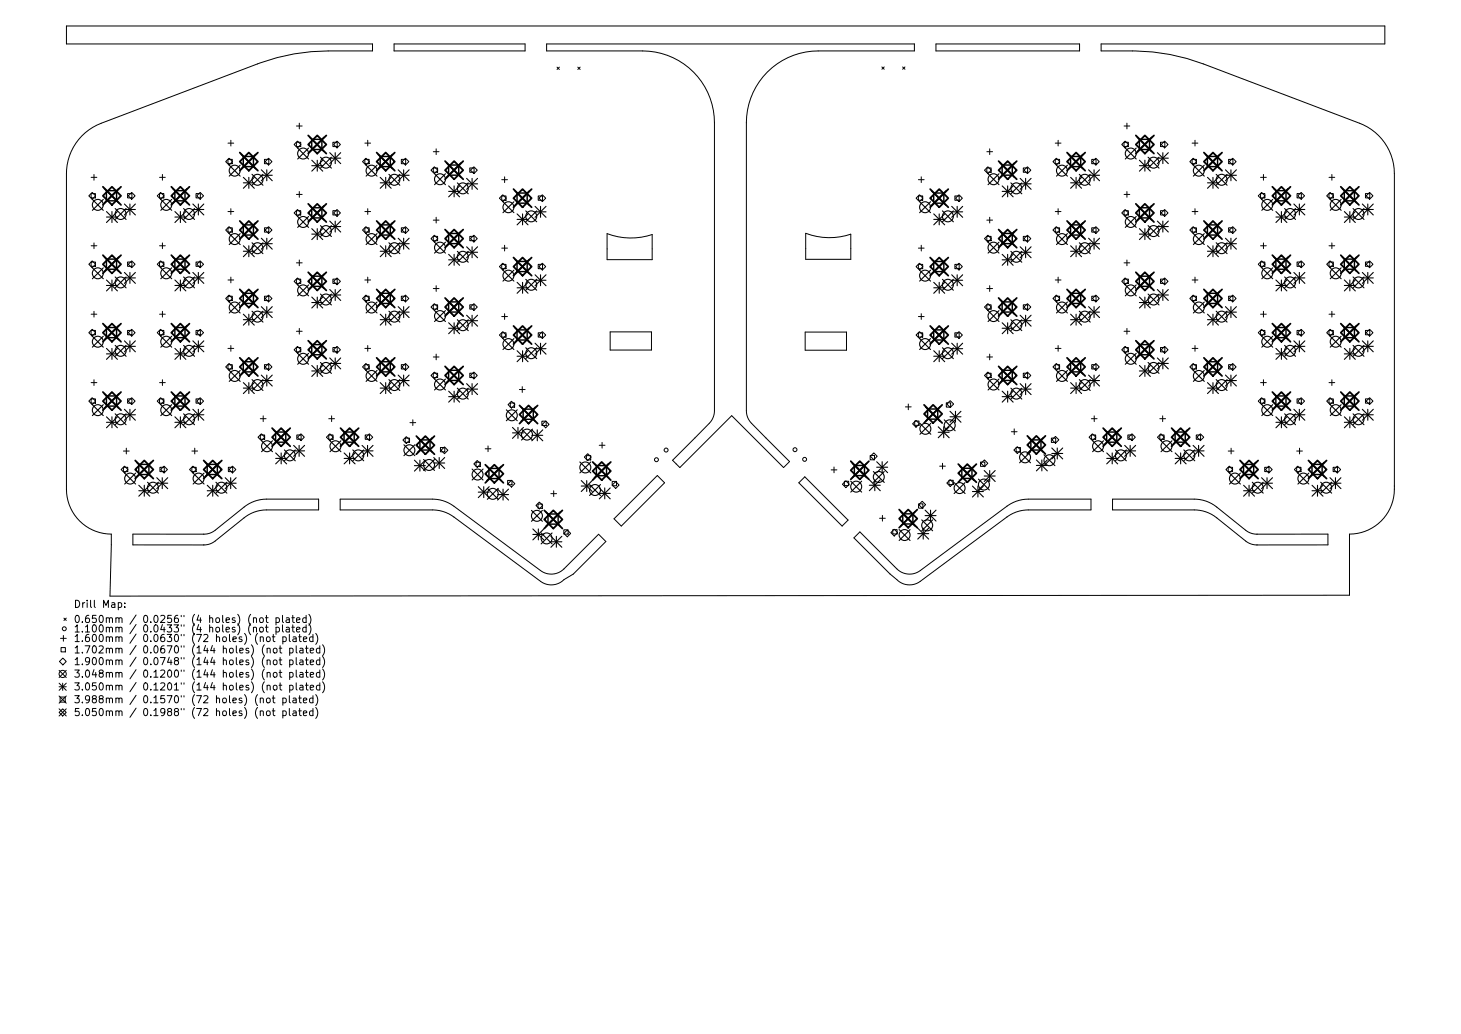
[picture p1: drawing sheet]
<svg xmlns="http://www.w3.org/2000/svg" width="297mm" height="210mm" viewBox="0 0 297 210" stroke-linecap="round" stroke-linejoin="round" font-family="sans-serif">
<defs><g id="words">
<g font-size="2">
<text x="14.9" y="123.6">Drill Map:</text>
<text x="14.9" y="126.7">0.650mm / 0.0256&quot; (4 holes) (not plated)</text>
<text x="14.9" y="128.6">1.100mm / 0.0433&quot; (4 holes) (not plated)</text>
<text x="14.9" y="130.5">1.600mm / 0.0630&quot; (72 holes) (not plated)</text>
<text x="14.9" y="132.8">1.702mm / 0.0670&quot; (144 holes) (not plated)</text>
<text x="14.9" y="135.2">1.900mm / 0.0748&quot; (144 holes) (not plated)</text>
<text x="14.9" y="137.8">3.048mm / 0.1200&quot; (144 holes) (not plated)</text>
<text x="14.9" y="140.4">3.050mm / 0.1201&quot; (144 holes) (not plated)</text>
<text x="14.9" y="143">3.988mm / 0.1570&quot; (72 holes) (not plated)</text>
<text x="14.9" y="145.6">5.050mm / 0.1988&quot; (72 holes) (not plated)</text>
</g>
</g></defs>
<g fill="none" stroke="#000" stroke-width=".2">
<path d="M13.5 5.3h268.1v3.6h-57.7v1.5a69.7 69.7 0 0 1 14 .7l3.4 .8 3.4 1.1 31.7 12.1a11 11 0 0 1 7.1 10.2v64.2a9.1 9.1 0 0 1-9.1 9.1v12.4l-252 .2 .2-12.6a9.1 9.1 0 0 1-9.1-9.1v-64.2a11 11 0 0 1 7.1-10.2l31.7-12.1a40.5 40.5 0 0 1 14.4-2.6h9v-1.5h-62.2zM80.1 8.9h26.7v1.5h-26.7zM111.1 8.9h74.8v1.5h-19.5a14.6 14.6 0 0 0-14.7 14.6v58.5a3.7 3.7 0 0 0 1.1 2.6l7.7 7.8-1.2 1.2-10.5-10.6-10.6 10.6-1.5-1.5 7.5-7.5a3.7 3.7 0 0 0 1.1-2.6v-58.5a14.6 14.6 0 0 0-14.7-14.6h-19.5zM113.3 13.6l.4 .5M113.7 13.6l-.4 .5M117.5 13.6l.4 .5M117.9 13.6l-.4 .5M179.3 13.6l.5 .5M179.8 13.6l-.5 .5M183.5 13.6l.5 .5M184 13.6l-.5 .5M190.3 8.9h29.2v1.5h-29.2z"/>
<path d="M18.1 39.8l.6-.7 .7 .7-.7 .7zM18.5 39.4h.9v.8h-.9zM18.5 36.1h1.2M19.1 35.5v1.1M25.9 39.4h.9v.8h-.9zM26.1 39.8l.7-.7 .7 .7-.7 .7zM32 39.8l.7-.7 .7 .7-.7 .7zM32.4 39.4h.9v.8h-.9zM32.4 36.1h1.2M33 35.5v1.1M39.9 39.4h.8v.8h-.8zM40 39.8l.7-.7 .7 .7-.7 .7z"/>
<path d="M46.3 32.4h.9v.9h-.9zM46.4 29.1h1.1M46.6 32.2l.7 .7-.7 .7-.7-.7zM46.9 28.5v1.2M53.8 32.4h.8v.9h-.8zM54.6 32.2l.7 .7-.7 .7-.7-.7zM60.3 28.9h.8v.9h-.8zM60.3 39.5h1.1M60.3 25.6h1.1M60.5 28.7l.7 .7-.7 .7-.7-.7zM60.9 25v1.2M60.9 39v1.1"/>
<path d="M67.7 28.9h.9v.9h-.9zM68.5 28.7l.7 .7-.7 .7-.7-.7zM74.2 32.4h.9v.9h-.9zM74.2 29.1h1.1M74.4 32.2l.7 .7-.7 .7-.7-.7zM74.8 28.5v1.2M81.6 32.4h.9v.9h-.9zM82.4 32.2l.7 .7-.7 .7-.7-.7zM88.1 34.2h.9v.8h-.9zM88.1 30.8h1.2M88.3 33.9l.7 .7-.7 .7-.7-.7zM88.7 30.3v1.1"/>
<path d="M95.5 34.2h.9v.8h-.9zM96.3 33.9l.7 .7-.7 .7-.6-.7zM102 39.8h.9v.9h-.9zM102 36.5h1.2M102.6 36v1.1M109.4 39.8h.9v.9h-.9zM186.7 39.8h.9v.9h-.9zM186.7 36.5h1.2M187.3 36v1.1M194.1 39.8h.9v.9h-.9zM195 39.6l.7 .7-.7 .7-.7-.7zM200.6 34.2h.9v.8h-.9z"/>
<path d="M200.6 30.8h1.2M200.9 33.9l.6 .7-.6 .7-.7-.7zM201.2 30.3v1.1M208 34.2h.9v.8h-.9zM208.2 34.6l.7-.7 .7 .7-.7 .7zM214.1 32.9l.7-.7 .7 .7-.7 .7zM214.5 32.4h.9v.9h-.9zM214.5 29.1h1.2M215.1 28.5v1.2M222 32.4h.8v.9h-.8zM222.8 32.2l.7 .7-.7 .7-.7-.7zM228.1 29.4l.7-.7 .6 .7-.6 .7z"/>
<path d="M228.5 28.9h.9v.9h-.9zM228.5 39.5h1.2M228.5 25.6h1.2M229.1 25v1.2M229.1 39v1.1M235.9 28.9h.9v.9h-.9zM236.1 29.4l.7-.7 .7 .7-.7 .7zM241.9 32.9l.7-.7 .7 .7-.7 .7zM242.4 32.4h.8v.9h-.8zM242.4 29.1h1.1M243 28.5v1.2M249.8 32.4h.9v.9h-.9z"/>
<path d="M250.6 32.2l.7 .7-.7 .7-.7-.7zM256.3 39.4h.9v.8h-.9zM256.3 36.1h1.2M256.5 39.1l.7 .7-.7 .7-.7-.7zM256.9 35.5v1.1M263.7 39.4h.9v.8h-.9zM264.5 39.1l.7 .7-.7 .7-.7-.7zM270.2 39.4h.9v.8h-.9zM270.2 36.1h1.2M270.4 39.1l.7 .7-.7 .7-.7-.7zM270.8 35.5v1.1M277.6 39.4h.9v.8h-.9z"/>
<path d="M278.5 39.1l.6 .7-.6 .7-.7-.7zM18.5 53.3h.9v.9h-.9zM18.5 50h1.2M18.7 53l.7 .7-.7 .7-.6-.7zM19.1 49.4v1.2M25.9 53.3h.9v.9h-.9zM26.1 53.7l.7-.7 .7 .7-.7 .7zM32 53.7l.7-.7 .7 .7-.7 .7zM32.4 53.3h.9v.9h-.9zM32.4 50h1.2M33 49.4v1.2M39.9 53.3h.8v.9h-.8z"/>
<path d="M40 53.7l.7-.7 .7 .7-.7 .7zM45.9 46.8l.7-.7 .7 .7-.7 .7zM46.3 46.3h.9v.9h-.9zM46.4 43h1.1M46.4 56.9h1.1M46.9 42.4v1.2M46.9 56.3v1.2M53.8 46.3h.8v.9h-.8zM54.6 46.1l.7 .7-.7 .7-.7-.7zM54.6 60l.7 .7-.7 .7-.7-.7zM59.8 43.3l.7-.7 .7 .7-.7 .7zM60.3 42.8h.8v.9h-.8z"/>
<path d="M60.3 56.8h.8v.8h-.8zM60.3 53.4h1.1M60.5 56.5l.7 .7-.7 .7-.7-.7zM60.9 52.9v1.1M67.7 42.8h.9v.9h-.9zM67.7 56.8h.9v.8h-.9zM67.8 43.3l.7-.7 .7 .7-.7 .7zM68.5 56.5l.7 .7-.7 .7-.7-.7zM74.2 46.3h.9v.9h-.9zM74.2 43h1.1M74.2 56.9h1.1M74.4 60l.7 .7-.7 .7-.7-.7z"/>
<path d="M74.4 46.1l.7 .7-.7 .7-.7-.7zM74.8 42.4v1.2M74.8 56.3v1.2M81.6 46.3h.9v.9h-.9zM82.4 60l.7 .7-.7 .7-.7-.7zM82.4 46.1l.7 .7-.7 .7-.7-.7zM88.1 48.1h.9v.8h-.9zM88.1 44.8h1.2M88.1 58.7h1.2M88.3 47.8l.7 .7-.7 .7-.7-.7zM88.7 44.2v1.1M88.7 58.1v1.2"/>
<path d="M95.5 48.1h.9v.8h-.9zM96.3 47.8l.7 .7-.7 .7-.6-.7zM101.5 40.3l.7-.7 .7 .7-.7 .7zM101.5 54.2l.7-.7 .7 .7-.7 .7zM102 53.8h.9v.8h-.9zM102 50.5h1.2M102.6 49.9v1.1M109.4 53.8h.9v.8h-.9zM109.6 40.3l.7-.7 .7 .7-.7 .7zM109.6 54.2l.7-.7 .7 .7-.7 .7zM123.4 47.5a13.5 13.5 0 0 0 9.2 .2v5.1h-9.2zM163.8 47.4a13.5 13.5 0 0 0 9.2 .2v5.1h-9.2z"/>
<path d="M186.2 40.3l.7-.7 .7 .7-.7 .7zM186.2 54.2l.7-.7 .7 .7-.7 .7zM186.7 53.8h.9v.8h-.9zM186.7 50.5h1.2M187.3 49.9v1.1M194.1 53.8h.9v.8h-.9zM195 53.5l.7 .7-.7 .7-.7-.7zM200.6 48.1h.9v.8h-.9zM200.6 44.8h1.2M200.6 58.7h1.2M200.9 47.8l.6 .7-.6 .7-.7-.7zM201.2 44.2v1.1"/>
<path d="M201.2 58.1v1.2M208 48.1h.9v.8h-.9zM208.2 48.5l.7-.7 .7 .7-.7 .7zM214.1 46.8l.7-.7 .7 .7-.7 .7zM214.5 46.3h.9v.9h-.9zM214.5 43h1.2M214.5 56.9h1.2M215.1 42.4v1.2M215.1 56.3v1.2M222 46.3h.8v.9h-.8zM222.1 46.8l.7-.7 .7 .7-.7 .7zM228.1 57.2l.7-.7 .6 .7-.6 .7z"/>
<path d="M228.1 43.3l.7-.7 .6 .7-.6 .7zM228.5 56.8h.9v.8h-.9zM228.5 42.8h.9v.9h-.9zM228.5 53.4h1.2M229.1 52.9v1.1M235.9 56.8h.9v.8h-.9zM235.9 42.8h.9v.9h-.9zM236.1 57.2l.7-.7 .7 .7-.7 .7zM236.1 43.3l.7-.7 .7 .7-.7 .7zM241.9 46.8l.7-.7 .7 .7-.7 .7zM242.4 46.3h.8v.9h-.8zM242.4 43h1.1"/>
<path d="M242.4 56.9h1.1M243 42.4v1.2M243 56.3v1.2M249.8 46.3h.9v.9h-.9zM250.6 60l.7 .7-.7 .7-.7-.7zM250.6 46.1l.7 .7-.7 .7-.7-.7zM256.3 53.3h.9v.9h-.9zM256.3 50h1.2M256.5 53l.7 .7-.7 .7-.7-.7zM256.9 49.4v1.2M263.7 53.3h.9v.9h-.9zM264.5 53l.7 .7-.7 .7-.7-.7z"/>
<path d="M270.2 53.3h.9v.9h-.9zM270.2 50h1.2M270.4 53l.7 .7-.7 .7-.7-.7zM270.8 49.4v1.2M277.6 53.3h.9v.9h-.9zM278.5 53l.6 .7-.6 .7-.7-.7zM18.1 67.7l.6-.7 .7 .7-.7 .6zM18.5 67.2h.9v.9h-.9zM18.5 77.8h1.2M18.5 63.9h1.2M19.1 77.2v1.2M19.1 63.3v1.2"/>
<path d="M25.9 67.2h.9v.9h-.9zM26.1 67.7l.7-.7 .7 .7-.7 .6zM32 67.7l.7-.7 .7 .7-.7 .6zM32.4 67.2h.9v.9h-.9zM32.4 77.8h1.2M32.4 63.9h1.2M33 63.3v1.2M33 77.2v1.2M39.9 67.2h.8v.9h-.8zM40 67.7l.7-.7 .7 .7-.7 .6zM45.9 74.6l.7-.7 .7 .7-.7 .7zM45.9 60.7l.7-.7 .7 .7-.7 .7z"/>
<path d="M46.3 74.1h.9v.9h-.9zM46.3 60.2h.9v.9h-.9zM46.4 70.8h1.1M46.9 70.3v1.1M53.8 74.1h.8v.9h-.8zM53.8 60.2h.8v.9h-.8zM54.6 73.9l.7 .7-.7 .7-.7-.7zM59.8 71.1l.7-.7 .7 .7-.7 .7zM60.3 70.7h.8v.8h-.8zM60.3 67.4h1.1M60.9 66.8v1.1M67.7 70.7h.9v.8h-.9z"/>
<path d="M67.8 71.1l.7-.7 .7 .7-.7 .7zM73.7 74.6l.7-.7 .7 .7-.7 .7zM74.2 60.2h.9v.9h-.9zM74.2 74.1h.9v.9h-.9zM74.2 70.8h1.1M74.8 70.3v1.1M81.6 60.2h.9v.9h-.9zM81.6 74.1h.9v.9h-.9zM82.4 73.9l.7 .7-.7 .7-.7-.7zM88.1 75.9h.9v.9h-.9zM88.1 62h.9v.9h-.9zM88.1 72.6h1.2"/>
<path d="M88.3 75.7l.7 .7-.7 .6-.7-.6zM88.3 61.7l.7 .7-.7 .7-.7-.7zM88.7 72v1.2M95.5 75.9h.9v.9h-.9zM95.5 62h.9v.9h-.9zM95.7 76.4l.6-.7 .7 .7-.7 .6zM96.3 61.7l.7 .7-.7 .7-.6-.7zM102 67.7h.9v.8h-.9zM102 64.4h1.2M102.2 67.4l.7 .7-.7 .7-.7-.7zM102.6 63.8v1.2M105.6 79.2h1.2"/>
<path d="M106.2 78.6v1.2M109.4 67.7h.9v.8h-.9zM110.3 67.4l.7 .7-.7 .7-.7-.7zM124.1 67.5h8.4v3.7h-8.4zM163.7 67.5h8.4v3.7h-8.4zM186.7 67.7h.9v.8h-.9zM186.7 64.4h1.2M186.9 67.4l.7 .7-.7 .7-.7-.7zM187.3 63.8v1.2M194.1 67.7h.9v.8h-.9zM195 67.4l.7 .7-.7 .7-.7-.7zM200.6 75.9h.9v.9h-.9z"/>
<path d="M200.6 62h.9v.9h-.9zM200.6 72.6h1.2M200.9 75.7l.6 .7-.6 .6-.7-.6zM200.9 61.7l.6 .7-.6 .7-.7-.7zM201.2 72v1.2M208 75.9h.9v.9h-.9zM208 62h.9v.9h-.9zM208.2 76.4l.7-.7 .7 .7-.7 .6zM208.2 62.4l.7-.7 .7 .7-.7 .7zM214.1 60.7l.7-.7 .7 .7-.7 .7zM214.1 74.6l.7-.7 .7 .7-.7 .7zM214.5 60.2h.9v.9h-.9z"/>
<path d="M214.5 74.1h.9v.9h-.9zM214.5 70.8h1.2M215.1 70.3v1.1M222 60.2h.8v.9h-.8zM222 74.1h.8v.9h-.8zM222.1 60.7l.7-.7 .7 .7-.7 .7zM222.1 74.6l.7-.7 .7 .7-.7 .7zM228.1 71.1l.7-.7 .6 .7-.6 .7zM228.5 70.7h.9v.8h-.9zM228.5 67.4h1.2M229.1 66.8v1.1M235.9 70.7h.9v.8h-.9z"/>
<path d="M236.1 71.1l.7-.7 .7 .7-.7 .7zM241.9 74.6l.7-.7 .7 .7-.7 .7zM241.9 60.7l.7-.7 .7 .7-.7 .7zM242.4 74.1h.8v.9h-.8zM242.4 60.2h.8v.9h-.8zM242.4 70.8h1.1M243 70.3v1.1M249.8 74.1h.9v.9h-.9zM249.8 60.2h.9v.9h-.9zM250.6 73.9l.7 .7-.7 .7-.7-.7zM256.3 67.2h.9v.9h-.9zM256.3 77.8h1.2"/>
<path d="M256.3 63.9h1.2M256.5 67l.7 .7-.7 .6-.7-.6zM256.9 63.3v1.2M256.9 77.2v1.2M263.7 67.2h.9v.9h-.9zM264.5 67l.7 .7-.7 .6-.7-.6zM270.2 67.2h.9v.9h-.9zM270.2 77.8h1.2M270.2 63.9h1.2M270.4 67l.7 .7-.7 .6-.7-.6zM270.8 63.3v1.2M270.8 77.2v1.2"/>
<path d="M277.6 67.2h.9v.9h-.9zM278.5 67l.6 .7-.6 .6-.7-.6zM18.5 81.1h.9v.9h-.9zM18.7 80.9l.7 .7-.7 .7-.6-.7zM25.1 95h.9v.9h-.9zM25.1 91.7h1.2M25.3 94.8l.7 .7-.7 .7-.7-.7zM25.7 91.1v1.2M25.9 81.1h.9v.9h-.9zM26.8 80.9l.7 .7-.7 .7-.7-.7zM32.4 81.1h.9v.9h-.9zM32.5 95h.9v.9h-.9z"/>
<path d="M32.7 80.9l.7 .7-.7 .7-.7-.7zM32.7 95.5l.7-.7 .6 .7-.6 .7zM38.5 95.5l.7-.7 .7 .7-.7 .7zM39 95h.9v.9h-.9zM39 91.7h1.2M39.6 91.1v1.2M39.9 81.1h.8v.9h-.8zM40.7 80.9l.7 .7-.7 .7-.7-.7zM46.4 95h.9v.9h-.9zM47.3 94.8l.7 .7-.7 .7-.7-.7zM52.9 88.4h.9v.9h-.9zM52.9 85.1h1.2"/>
<path d="M53.1 88.2l.7 .7-.7 .7-.6-.7zM53.5 84.6v1.1M60.3 88.4h.9v.9h-.9zM60.5 88.9l.7-.7 .7 .7-.7 .7zM66.4 88.9l.7-.7 .7 .7-.7 .7zM66.8 88.4h.9v.9h-.9zM66.8 85.1h1.2M67.4 84.6v1.1M74.3 88.4h.8v.9h-.8zM75.1 88.2l.7 .7-.7 .7-.7-.7zM81.9 89.5l.7-.7 .7 .7-.7 .7zM82.4 89.1h.9v.9h-.9z"/>
<path d="M83.3 85.9h1.2M83.9 85.4v1.1M89.5 91h.9v.9h-.9zM89.7 91.6l.7-.7 .7 .7-.7 .7zM96.8 94h.9v.9h-.9zM97 93.6l.7 .7-.7 .7-.7-.7zM98.6 91.3h1.2M99.2 90.7v1.1M103.2 97.7h.9v.9h-.9zM103.7 81.9h.9v.9h-.9zM104 81.6l.7 .7-.7 .7-.7-.7zM104 97.7l.7 .6-.7 .7-.7-.7z"/>
<path d="M110.2 85.6h.8v.9h-.8zM110.2 86.3l.7-.7 .7 .7-.7 .7zM112.6 99.8v1.2M118.8 92.9l.7-.6 .7 .6-.7 .7zM119.2 92.6h.9v.9h-.9zM121.8 90.5h1.2M122.4 90v1.1M124.5 97.9h.8v.9h-.8zM124.5 98.6l.7-.7 .7 .7-.7 .7zM133.6 96.7l1.5 1.5-8.8 8.8-1.5-1.5zM162.4 98.2l1.2-1.2 8.8 8.8-1.2 1.2zM169 95.5h1.2"/>
<path d="M169.6 95v1.1M171.3 98.5l.7-.7 .7 .7-.7 .7zM171.7 97.9h.8v.8h-.8zM176.9 92.6h.9v.9h-.9zM177 92.8l.7-.7 .6 .7-.6 .7zM184.1 82.7h1.2M184.7 82.2v1.1M185.5 86.2l.7-.7 .7 .7-.7 .7zM186 85.6h.9v.9h-.9zM191 94.8h1.2M191.6 94.2v1.2M192.4 81.9h.9v.9h-.9z"/>
<path d="M192.5 98.2l.7-.7 .7 .7-.7 .7zM192.5 82.2l.7-.7 .7 .7-.7 .7zM192.9 97.7h.9v.8h-.9zM199.4 94h.8v.8h-.8zM200.1 93.5l.7 .7-.7 .7-.6-.7zM205.6 87.8h1.2M206.1 91.5l.7-.7 .7 .7-.7 .7zM206.2 87.2v1.2M206.6 91h.9v.9h-.9zM213.8 89.1h.8v.9h-.8zM213.9 89.4l.7-.7 .7 .7-.7 .7zM221.9 88.4h.9v.9h-.9z"/>
<path d="M221.9 85.1h1.2M222.1 88.2l.7 .7-.7 .7-.7-.7zM222.5 84.6v1.1M229.3 88.4h.9v.9h-.9zM230.1 88.2l.7 .7-.7 .7-.7-.7zM235.8 88.4h.9v.9h-.9zM235.8 85.1h1.2M236 88.2l.7 .7-.7 .7-.7-.7zM236.4 84.6v1.1M243.2 88.4h.9v.9h-.9zM244.1 88.2l.6 .7-.6 .7-.7-.7zM249.2 95.5l.7-.7 .7 .7-.7 .7z"/>
<path d="M249.7 95h.9v.9h-.9zM249.7 91.7h1.2M250.3 91.1v1.2M256.3 81.1h.9v.9h-.9zM256.5 80.9l.7 .7-.7 .7-.7-.7zM257.1 95h.9v.9h-.9zM258 94.8l.7 .7-.7 .7-.7-.7zM263.6 95h.9v.9h-.9zM263.6 91.7h1.2M263.7 81.1h.9v.9h-.9zM263.8 94.8l.7 .7-.7 .7-.6-.7zM264.2 91.1v1.2"/>
<path d="M264.5 80.9l.7 .7-.7 .7-.7-.7zM270.2 81.1h.9v.9h-.9zM270.4 80.9l.7 .7-.7 .7-.7-.7zM271 95h.9v.9h-.9zM271.9 94.8l.7 .7-.7 .7-.7-.7zM277.6 81.1h.9v.9h-.9zM278.5 80.9l.6 .7-.6 .7-.7-.7zM27 108.6h14.5a3.7 3.7 0 0 0 2.3-.8l5.8-4.7a7.3 7.3 0 0 1 4.6-1.6h10.6v2.2h-10.6a7.3 7.3 0 0 0-4.6 1.6l-5.8 4.7a3.7 3.7 0 0 1-2.3 .8h-14.5zM69.2 101.5h18.7a7.3 7.3 0 0 1 4.4 1.4l17.6 13.1a3.7 3.7 0 0 0 4.8-.3l7-7.1 1.5 1.5-6.6 6.6-1.9 1.2a3.7 3.7 0 0 1-4.8 .3l-17.6-13.1a7.3 7.3 0 0 0-4.4-1.4h-18.7zM109.4 102.5h.9v.9h-.9zM109.7 102.1l.7 .7-.7 .7-.7-.7zM112 100.4h1.2"/>
<path d="M114.6 107.7h.9v.9h-.9zM114.6 108.5l.7-.7 .7 .7-.7 .7zM173.6 109.4l1.2-1.2 7.5 7.5a3.7 3.7 0 0 0 4.8 .3l17.6-13.1a7.3 7.3 0 0 1 4.4-1.4h12.7v2.2h-12.7a7.3 7.3 0 0 0-4.4 1.4l-17.6 13.1a3.7 3.7 0 0 1-4.8-.3l-1.3-1.2zM178.8 105.4h1.2M179.4 104.8v1.2M181.1 108.3l.7-.7 .7 .7-.7 .7zM181.5 107.7h.9v.9h-.9zM186.8 102.5h.8v.8h-.8zM187.5 101.9l.7 .7-.7 .7-.7-.7zM226.2 101.5h16.6a7.3 7.3 0 0 1 4.6 1.6l5.8 4.7a3.7 3.7 0 0 0 2.3 .8h14.5v2.2h-14.5a3.7 3.7 0 0 1-2.3-.8l-5.8-4.7a7.3 7.3 0 0 0-4.6-1.6h-16.6zM12 136.3l1.5 1.5M12 138.9l1.5 1.5"/>
<path d="M12 139.6h1.5M12.1 134.5l.7-.7 .7 .7-.7 .7zM12.3 129.8h1.2M12.4 131.7h.9v.9h-.9zM12.7 138.9v1.5M12.9 129.2v1.2M13 125.7l.5 .5M13.5 125.7l-.5 .5M13.5 136.3l-1.5 1.5M13.5 138.9l-1.5 1.5M24.1 122.6l.4-.1 .2 .3-.1 .7h-.5M25.4 123.4v.1"/>
<path d="M25.4 122.6v.2M51.5 125.8l.2-.2 .4 .1 .1 .9M51.5 127.7l.2-.2 .4 .1 .1 .9M52.8 125.8l.3-.2 .4 .2v.5l-.1 .2-.3 .1-.3-.2zM52.9 127.6l.4-.1 .2 .3v.4l-.2 .3-.4-.1-.1-.2zM52.9 129.6l.2-.1 .4 .1v.9M54 125.6h.5M54 127.5h.5M54.2 125.1v1.3l.3 .2M54.2 127.1v1.2l.3 .2M54.2 129.6l.2-.1 .5 .1v.6l-.1 .2-.4 .1-.2-.2zM54.3 131.9l.2-.1 .4 .1v.9"/>
<path d="M54.3 134.3l.2-.1 .4 .1v.9M54.3 136.9l.2-.2 .4 .1v.9M54.3 139.5l.2-.2 .4 .1v.9M54.3 131.8v1M54.3 134.2v1M54.3 136.7v1M54.3 139.3v1M55.4 129.5h.5M55.6 129v1.3l.3 .2M55.6 131.9l.2-.1 .5 .1v.6l-.1 .2-.4 .1-.2-.2zM55.6 134.3l.2-.1 .5 .1v.6l-.1 .2-.4 .1-.2-.2zM55.6 136.9l.2-.2 .5 .2v.5l-.1 .2-.4 .1-.2-.1z"/>
<path d="M55.6 139.5l.2-.2 .5 .2v.5l-.1 .2-.4 .1-.2-.1zM56.1 125.7l.4-.1 .3 .3-.1 .6h-.6M56.1 127.6l.4-.1 .3 .3-.1 .6h-.6M56.1 125.6v1.5M56.1 127.5v1.5M56.7 131.8h.6M56.7 134.2h.6M56.7 136.7h.6M56.7 139.3h.6M57 131.3v1.3l.3 .2M57 133.7v1.3l.3 .2M57 136.2v1.3l.3 .2"/>
<path d="M57 138.8v1.3l.3 .2M57.4 125.1v1.3l.2 .2M57.4 127.1v1.2l.2 .2M57.5 129.6l.4-.1 .3 .3-.1 .6h-.6M57.5 129.5v1.5M58.2 125.7h.6v.9M58.2 127.6h.6v.9M58.8 126h-.5l-.2 .2 .2 .4 .5-.1M58.8 127.9l-.5 .1-.2 .2 .2 .3 .5-.1M58.8 129v1.3l.2 .2M58.9 131.9l.4-.1 .3 .3-.1 .6h-.6M58.9 134.3l.4-.1 .3 .3-.1 .6h-.6"/>
<path d="M58.9 136.8l.4-.1 .3 .3-.1 .6h-.6M58.9 139.4l.4-.1 .3 .3-.1 .6h-.6M58.9 131.8v1.5M58.9 134.2v1.5M58.9 136.7v1.5M58.9 139.3v1.5M59.3 125.6h.6M59.3 127.5h.6M59.5 125.1v1.3l.4 .2M59.5 127.1v1.2l.4 .2M59.6 129.6h.6v.9M60.2 129.8l-.5 .1-.2 .2 .2 .4 .5-.1"/>
<path d="M60.2 131.3v1.3l.2 .2M60.2 133.7v1.3l.2 .2M60.2 136.2v1.3l.2 .2M60.2 138.8v1.3l.2 .2M60.3 126.1l.7-.1-.1-.3-.4-.1-.2 .2 .1 .7h.5M60.3 128l.7-.1-.1-.3-.4-.1-.2 .3 .1 .6h.5M60.7 129.5h.6M60.9 129v1.3l.4 .2M61 131.9h.5l.1 .9M61 134.3h.5l.1 .9M61 136.8h.5l.1 .9M61 139.4h.5l.1 .9"/>
<path d="M61.6 132.2h-.5l-.2 .2 .2 .4 .5-.1M61.6 134.5l-.5 .1-.2 .2 .2 .4 .5-.1M61.6 137.1h-.5l-.2 .3 .2 .3 .5-.1M61.6 139.7l-.5 .1-.2 .2 .2 .3 .5-.1M61.7 130l.7-.2-.1-.2-.4-.1-.2 .2 .1 .7h.5M62.1 131.8h.6M62.1 134.2h.6M62.1 136.7h.6M62.1 139.3h.6M62.2 125.7l-.4-.1-.3 .3 .2 .6h.5M62.2 127.6l-.4-.1-.3 .3 .2 .6h.5M62.2 125.1v1.5"/>
<path d="M62.2 127.1v1.4M62.3 131.3v1.3l.4 .2M62.3 133.7v1.3l.4 .2M62.3 136.2v1.3l.4 .2M62.3 138.8v1.3l.4 .2M62.8 124.9a1.68 1.68 0 0 1 0 2.2M62.8 126.8a1.68 1.68 0 0 1 0 2.3M63.1 132.3l.7-.1-.1-.3-.4-.1-.2 .2v.7h.6M63.1 134.7l.7-.2-.1-.2-.4-.1-.2 .2v.7h.6M63.1 137.2l.7-.1-.1-.3-.4-.1-.2 .2v.7h.6M63.1 139.8l.7-.1-.1-.3-.4-.1-.2 .2v.7h.6M63.6 129.6l-.4-.1-.3 .3 .2 .6h.5"/>
<path d="M63.6 129v1.5M64.2 128.8a1.68 1.68 0 0 1 0 2.2M65 131.9l-.4-.1-.3 .3 .2 .6h.5M65 134.3l-.4-.1-.3 .3 .2 .6h.5M65 136.8l-.4-.1-.3 .3 .2 .6h.5M65 139.4l-.4-.1-.3 .3 .2 .6h.5M65 131.3v1.5M65 133.7v1.5M65 136.2v1.5M65 138.8v1.5M65.6 131.1a1.68 1.68 0 0 1 0 2.2M65.6 133.5a1.68 1.68 0 0 1 0 2.2"/>
<path d="M65.6 136a1.68 1.68 0 0 1 0 2.3M65.6 138.6a1.68 1.68 0 0 1 0 2.3M12 144.9l.7-.8 .8 .8-.8 .7zM12 141.5l1.5 1.5M12 144.1l1.5 1.5M12.2 141.7h1.1v1.1h-1.1zM13.5 141.5l-1.5 1.5M13.5 144.1l-1.5 1.5M52.9 142.1l.2-.2 .4 .1v.9M52.9 144.7l.2-.2 .4 .1v.9M54.2 142.1l.2-.2 .5 .2v.5l-.1 .2-.4 .1-.2-.1zM54.2 144.7l.2-.2 .5 .2v.5l-.1 .3h-.4l-.2-.1z"/>
<path d="M55.4 141.9h.5M55.4 144.5h.5M55.6 141.5v1.2l.3 .2M55.6 144.1v1.2l.3 .2M57.5 142l.4-.1 .3 .3-.1 .6h-.6M57.5 144.6l.4-.1 .3 .3-.1 .7h-.6M57.5 141.9v1.5M57.5 144.5v1.5M58.8 141.5v1.2l.2 .2M58.8 144.1v1.2l.2 .2M59.6 142h.6v.9M59.6 144.6h.6v.9"/>
<path d="M60.2 142.3l-.5 .1-.2 .2 .2 .3 .5-.1M60.2 144.9l-.5 .1-.2 .2 .2 .3h.5M60.7 141.9h.6M60.7 144.5h.6M60.9 141.5v1.2l.4 .2M60.9 144.1v1.2l.4 .2M61.7 142.4l.7-.1-.1-.3-.4-.1-.2 .3 .1 .6h.5M61.7 145l.7-.1-.1-.3-.4-.1-.2 .3 .1 .7h.5M63.6 142l-.4-.1-.3 .3 .2 .6h.5M63.6 144.6l-.4-.1-.3 .3 .2 .7h.5M63.6 141.5v1.4M63.6 144.1v1.4"/>
<path d="M64.2 141.2a1.68 1.68 0 0 1 0 2.3M64.2 143.9a1.68 1.68 0 0 1 0 2.2"/>
<circle cx="133.5" cy="93.5" r=".4"/>
<circle cx="135.4" cy="91.5" r=".4"/>
<circle cx="161.6" cy="91.4" r=".4"/>
<circle cx="163.6" cy="93.4" r=".4"/>
<circle cx="12.7" cy="137" r=".73"/>
<circle cx="13.1" cy="127.9" r=".4"/>
</g>
<g fill="none" stroke="#000" stroke-width=".22">
<path d="M46.6 33.6l2.2 2.2M48.8 33.6l-2.2 2.2M49.5 36.1l2.2 2.2M49.5 37.2h2.2M50.6 36.1v2.2M51.2 35.4l2.3 2.3M51.7 36.1l-2.2 2.2M53.1 34.5l2.3 2.3M53.1 35.6h2.3M53.5 35.4l-2.3 2.3M54.2 34.5v2.3M55.4 34.5l-2.3 2.3"/>
<path d="M60.5 30.1l2.2 2.2M62.7 30.1l-2.2 2.2M63.4 32.6l2.2 2.2M63.4 33.7h2.2M64.5 32.6v2.2M65.2 32l2.2 2.2M65.6 32.6l-2.2 2.2M67 31l2.3 2.3M67 32.2h2.3M67.4 32l-2.2 2.2M68.2 31v2.3M69.3 31l-2.3 2.3"/>
<path d="M74.4 33.6l2.3 2.2M76.7 33.6l-2.3 2.2M77.3 37.2h2.2M77.3 36.1l2.2 2.2M78.4 36.1v2.2M79.1 35.4l2.2 2.3M79.5 36.1l-2.2 2.2M81 35.6h2.2M81 34.5l2.2 2.3M81.3 35.4l-2.2 2.3M82.1 34.5v2.3M83.2 34.5l-2.2 2.3"/>
<path d="M88.3 35.3l2.3 2.3M90.6 35.3l-2.3 2.3M91.2 37.8l2.2 2.2M91.2 38.9h2.2M92.3 37.8v2.2M93 37.2l2.2 2.2M93.4 37.8l-2.2 2.2M94.9 36.3l2.2 2.2M94.9 37.4h2.2M95.2 37.2l-2.2 2.2M96 36.3v2.2M97.1 36.3l-2.2 2.2"/>
<path d="M200.9 35.3l2.2 2.3M203.1 35.3l-2.2 2.3M203.8 38.9h2.2M203.8 37.8l2.2 2.2M204.9 37.8v2.2M205.5 37.2l2.2 2.2M206 37.8l-2.2 2.2M207.4 37.4h2.2M207.4 36.3l2.2 2.2M207.7 37.2l-2.2 2.2M208.5 36.3v2.2M209.6 36.3l-2.2 2.2"/>
<path d="M214.8 33.6l2.2 2.2M217 33.6l-2.2 2.2M217.7 37.2h2.2M217.7 36.1l2.2 2.2M218.8 36.1v2.2M219.4 35.4l2.3 2.3M219.9 36.1l-2.2 2.2M221.3 35.6h2.2M221.3 34.5l2.2 2.3M221.7 35.4l-2.3 2.3M222.4 34.5v2.3M223.5 34.5l-2.2 2.3"/>
<path d="M228.8 30.1l2.2 2.2M231 30.1l-2.2 2.2M231.7 33.7h2.2M231.7 32.6l2.2 2.2M232.8 32.6v2.2M233.4 32l2.2 2.2M233.9 32.6l-2.2 2.2M235.3 32.2h2.2M235.3 31l2.2 2.3M235.6 32l-2.2 2.2M236.4 31v2.3M237.5 31l-2.2 2.3"/>
<path d="M242.6 33.6l2.2 2.2M244.8 33.6l-2.2 2.2M245.5 37.2h2.2M245.5 36.1l2.2 2.2M246.6 36.1v2.2M247.3 35.4l2.2 2.3M247.7 36.1l-2.2 2.2M249.1 35.6h2.3M249.1 34.5l2.3 2.3M249.5 35.4l-2.2 2.3M250.3 34.5v2.3M251.4 34.5l-2.3 2.3"/>
<path d="M18.8 40.5l2.2 2.3M18.8 54.5l2.2 2.2M21 40.5l-2.2 2.3M21 54.5l-2.2 2.2M21.6 43l2.3 2.2M21.6 44.1h2.3M21.6 56.9l2.3 2.3M21.6 58h2.3M22.8 43v2.2M22.8 56.9v2.3M23.4 42.4l2.2 2.2M23.4 56.3l2.2 2.2"/>
<path d="M23.9 43l-2.3 2.2M23.9 56.9l-2.3 2.3M25.3 41.5l2.2 2.2M25.3 42.6h2.2M25.3 55.4l2.2 2.2M25.3 56.5h2.2M25.6 42.4l-2.2 2.2M25.6 56.3l-2.2 2.2M26.4 41.5v2.2M26.4 55.4v2.2M27.5 41.5l-2.2 2.2M27.5 55.4l-2.2 2.2"/>
<path d="M32.7 40.5l2.2 2.3M32.7 54.5l2.2 2.2M34.9 40.5l-2.2 2.3M34.9 54.5l-2.2 2.2M35.6 43l2.2 2.2M35.6 56.9l2.2 2.3M35.6 44.1h2.2M35.6 58h2.2M36.7 43v2.2M36.7 56.9v2.3M37.3 56.3l2.3 2.2M37.3 42.4l2.3 2.2"/>
<path d="M37.8 43l-2.2 2.2M37.8 56.9l-2.2 2.3M39.2 55.4l2.2 2.2M39.2 42.6h2.2M39.2 56.5h2.2M39.2 41.5l2.2 2.2M39.6 42.4l-2.3 2.2M39.6 56.3l-2.3 2.2M40.3 41.5v2.2M40.3 55.4v2.2M41.4 41.5l-2.2 2.2M41.4 55.4l-2.2 2.2"/>
<path d="M46.6 47.5l2.2 2.2M48.8 47.5l-2.2 2.2M49.5 50l2.2 2.2M49.5 51.1h2.2M50.6 50v2.2M51.2 49.4l2.3 2.2M51.7 50l-2.2 2.2M53.1 48.4l2.3 2.3M53.1 49.6h2.3M53.5 49.4l-2.3 2.2M54.2 48.4v2.3M55.4 48.4l-2.3 2.3"/>
<path d="M60.5 44l2.2 2.2M60.5 57.9l2.2 2.3M62.7 44l-2.2 2.2M62.7 57.9l-2.2 2.3M63.4 46.5l2.2 2.2M63.4 47.6h2.2M64.5 46.5v2.2M65.2 45.9l2.2 2.2M65.2 59.8l2.2 2.2M65.6 46.5l-2.2 2.2M67 45l2.3 2.2M67 46.1h2.3"/>
<path d="M67 58.9l2.3 2.2M67 60h2.3M67.4 45.9l-2.2 2.2M67.4 59.8l-2.2 2.2M68.2 45v2.2M68.2 58.9v2.2M69.3 45l-2.3 2.2M69.3 58.9l-2.3 2.2M74.4 47.5l2.3 2.2M76.7 47.5l-2.3 2.2M77.3 51.1h2.2M77.3 50l2.2 2.2"/>
<path d="M78.4 50v2.2M79.1 49.4l2.2 2.2M79.5 50l-2.2 2.2M81 49.6h2.2M81 48.4l2.2 2.3M81.3 49.4l-2.2 2.2M82.1 48.4v2.3M83.2 48.4l-2.2 2.3M88.3 49.2l2.3 2.3M90.6 49.2l-2.3 2.3M91.2 51.7l2.2 2.2M91.2 52.8h2.2"/>
<path d="M92.3 51.7v2.2M93 51.1l2.2 2.2M93.4 51.7l-2.2 2.2M94.9 50.2l2.2 2.2M94.9 51.3h2.2M95.2 51.1l-2.2 2.2M96 50.2v2.2M97.1 50.2l-2.2 2.2M102.3 41l2.2 2.3M102.3 54.9l2.2 2.3M104.5 41l-2.2 2.3M104.5 54.9l-2.2 2.3"/>
<path d="M105.1 43.5l2.3 2.2M105.1 44.6h2.3M105.1 57.4l2.3 2.2M105.1 58.5h2.3M106.2 43.5v2.2M106.2 57.4v2.2M106.9 42.9l2.2 2.2M106.9 56.8l2.2 2.2M107.4 43.5l-2.3 2.2M107.4 57.4l-2.3 2.2M108.8 42l2.2 2.2M108.8 43.1h2.2"/>
<path d="M108.8 55.9l2.2 2.2M108.8 57h2.2M109.1 42.9l-2.2 2.2M109.1 56.8l-2.2 2.2M109.9 42v2.2M109.9 55.9v2.2M111 42l-2.2 2.2M111 55.9l-2.2 2.2M187 41l2.2 2.3M187 54.9l2.2 2.3M189.2 41l-2.2 2.3M189.2 54.9l-2.2 2.3"/>
<path d="M189.8 57.4l2.3 2.2M189.8 43.5l2.3 2.2M189.8 44.6h2.3M189.8 58.5h2.3M191 43.5v2.2M191 57.4v2.2M191.6 42.9l2.2 2.2M191.6 56.8l2.2 2.2M192.1 43.5l-2.3 2.2M192.1 57.4l-2.3 2.2M193.5 43.1h2.2M193.5 57h2.2"/>
<path d="M193.5 42l2.2 2.2M193.5 55.9l2.2 2.2M193.8 42.9l-2.2 2.2M193.8 56.8l-2.2 2.2M194.6 42v2.2M194.6 55.9v2.2M195.7 42l-2.2 2.2M195.7 55.9l-2.2 2.2M200.9 49.2l2.2 2.3M203.1 49.2l-2.2 2.3M203.8 52.8h2.2M203.8 51.7l2.2 2.2"/>
<path d="M204.9 51.7v2.2M205.5 51.1l2.2 2.2M206 51.7l-2.2 2.2M207.4 51.3h2.2M207.4 50.2l2.2 2.2M207.7 51.1l-2.2 2.2M208.5 50.2v2.2M209.6 50.2l-2.2 2.2M214.8 47.5l2.2 2.2M217 47.5l-2.2 2.2M217.7 51.1h2.2M217.7 50l2.2 2.2"/>
<path d="M218.8 50v2.2M219.4 49.4l2.3 2.2M219.9 50l-2.2 2.2M221.3 49.6h2.2M221.3 48.4l2.2 2.3M221.7 49.4l-2.3 2.2M222.4 48.4v2.3M223.5 48.4l-2.2 2.3M228.8 57.9l2.2 2.3M228.8 44l2.2 2.2M231 57.9l-2.2 2.3M231 44l-2.2 2.2"/>
<path d="M231.7 47.6h2.2M231.7 46.5l2.2 2.2M232.8 46.5v2.2M233.4 59.8l2.2 2.2M233.4 45.9l2.2 2.2M233.9 46.5l-2.2 2.2M235.3 46.1h2.2M235.3 60h2.2M235.3 58.9l2.2 2.2M235.3 45l2.2 2.2M235.6 59.8l-2.2 2.2M235.6 45.9l-2.2 2.2"/>
<path d="M236.4 45v2.2M236.4 58.9v2.2M237.5 58.9l-2.2 2.2M237.5 45l-2.2 2.2M242.6 47.5l2.2 2.2M244.8 47.5l-2.2 2.2M245.5 51.1h2.2M245.5 50l2.2 2.2M246.6 50v2.2M247.3 49.4l2.2 2.2M247.7 50l-2.2 2.2M249.1 49.6h2.3"/>
<path d="M249.1 48.4l2.3 2.3M249.5 49.4l-2.2 2.2M250.3 48.4v2.3M251.4 48.4l-2.3 2.3M256.5 40.5l2.3 2.3M256.5 54.5l2.3 2.2M258.8 40.5l-2.3 2.3M258.8 54.5l-2.3 2.2M259.4 44.1h2.2M259.4 58h2.2M259.4 43l2.2 2.2M259.4 56.9l2.2 2.3"/>
<path d="M260.5 43v2.2M260.5 56.9v2.3M261.2 42.4l2.2 2.2M261.2 56.3l2.2 2.2M261.6 43l-2.2 2.2M261.6 56.9l-2.2 2.3M263.1 42.6h2.2M263.1 56.5h2.2M263.1 41.5l2.2 2.2M263.1 55.4l2.2 2.2M263.4 42.4l-2.2 2.2M263.4 56.3l-2.2 2.2"/>
<path d="M264.2 41.5v2.2M264.2 55.4v2.2M265.3 41.5l-2.2 2.2M265.3 55.4l-2.2 2.2M270.5 54.5l2.2 2.2M270.5 40.5l2.2 2.3M272.7 40.5l-2.2 2.3M272.7 54.5l-2.2 2.2M273.3 44.1h2.3M273.3 58h2.3M273.3 56.9l2.3 2.3M273.3 43l2.3 2.2"/>
<path d="M274.4 43v2.2M274.4 56.9v2.3M275.1 56.3l2.2 2.2M275.1 42.4l2.2 2.2M275.6 43l-2.3 2.2M275.6 56.9l-2.3 2.3M277 42.6h2.2M277 56.5h2.2M277 55.4l2.2 2.2M277 41.5l2.2 2.2M277.3 42.4l-2.2 2.2M277.3 56.3l-2.2 2.2"/>
<path d="M278.1 41.5v2.2M278.1 55.4v2.2M279.2 41.5l-2.2 2.2M279.2 55.4l-2.2 2.2M18.8 68.4l2.2 2.2M21 68.4l-2.2 2.2M21.6 70.8l2.3 2.3M21.6 72h2.3M22.8 70.8v2.3M23.4 70.2l2.2 2.3M23.9 70.8l-2.3 2.3M25.3 69.3l2.2 2.2"/>
<path d="M25.3 70.4h2.2M25.6 70.2l-2.2 2.3M26.4 69.3v2.2M27.5 69.3l-2.2 2.2M32.7 68.4l2.2 2.2M34.9 68.4l-2.2 2.2M35.6 72h2.2M35.6 70.8l2.2 2.3M36.7 70.8v2.3M37.3 70.2l2.3 2.3M37.8 70.8l-2.2 2.3M39.2 70.4h2.2"/>
<path d="M39.2 69.3l2.2 2.2M39.6 70.2l-2.3 2.3M40.3 69.3v2.2M41.4 69.3l-2.2 2.2M46.6 75.3l2.2 2.3M46.6 61.4l2.2 2.2M48.8 75.3l-2.2 2.3M48.8 61.4l-2.2 2.2M49.5 77.8l2.2 2.2M49.5 78.9h2.2M49.5 63.9l2.2 2.2M49.5 65h2.2"/>
<path d="M50.6 63.9v2.2M50.6 77.8v2.2M51.2 77.2l2.3 2.2M51.2 63.3l2.3 2.2M51.7 77.8l-2.2 2.2M51.7 63.9l-2.2 2.2M53.1 76.3l2.3 2.2M53.1 77.4h2.3M53.1 62.4l2.3 2.2M53.1 63.5h2.3M53.5 77.2l-2.3 2.2M53.5 63.3l-2.3 2.2"/>
<path d="M54.2 62.4v2.2M54.2 76.3v2.2M55.4 76.3l-2.3 2.2M55.4 62.4l-2.3 2.2M60.5 71.8l2.2 2.3M62.7 71.8l-2.2 2.3M63.4 74.3l2.2 2.2M63.4 75.4h2.2M63.4 60.4l2.2 2.2M63.4 61.5h2.2M64.5 60.4v2.2M64.5 74.3v2.2"/>
<path d="M65.2 73.7l2.2 2.2M65.6 74.3l-2.2 2.2M65.6 60.4l-2.2 2.2M67 72.8l2.3 2.2M67 73.9h2.3M67.4 73.7l-2.2 2.2M68.2 72.8v2.2M69.3 72.8l-2.3 2.2M74.4 61.4l2.3 2.2M74.4 75.3l2.3 2.3M76.7 61.4l-2.3 2.2M76.7 75.3l-2.3 2.3"/>
<path d="M77.3 78.9h2.2M77.3 65h2.2M77.3 63.9l2.2 2.2M77.3 77.8l2.2 2.2M78.4 63.9v2.2M78.4 77.8v2.2M79.1 63.3l2.2 2.2M79.1 77.2l2.2 2.2M79.5 63.9l-2.2 2.2M79.5 77.8l-2.2 2.2M81 77.4h2.2M81 63.5h2.2"/>
<path d="M81 62.4l2.2 2.2M81 76.3l2.2 2.2M81.3 63.3l-2.2 2.2M81.3 77.2l-2.2 2.2M82.1 62.4v2.2M82.1 76.3v2.2M83.2 76.3l-2.2 2.2M83.2 62.4l-2.2 2.2M88.3 77.1l2.3 2.2M88.3 63.2l2.3 2.2M90.6 77.1l-2.3 2.2M90.6 63.2l-2.3 2.2"/>
<path d="M91.2 79.5l2.2 2.3M91.2 65.6l2.2 2.3M91.2 66.7h2.2M92.3 65.6v2.3M92.3 79.5v2.3M93 78.9l2.2 2.3M93 65l2.2 2.2M93.4 79.5l-2.2 2.3M93.4 65.6l-2.2 2.3M94.9 78l2.2 2.2M94.9 79.1h2.2M94.9 64.1l2.2 2.2"/>
<path d="M94.9 65.2h2.2M95.2 78.9l-2.2 2.3M95.2 65l-2.2 2.2M96 64.1v2.2M96 78v2.2M97.1 78l-2.2 2.2M97.1 64.1l-2.2 2.2M102.3 68.9l2.2 2.2M104.5 68.9l-2.2 2.2M105.1 71.3l2.3 2.3M105.1 72.4h2.3M106.2 71.3v2.3"/>
<path d="M106.9 70.7l2.2 2.2M107.4 71.3l-2.3 2.3M108.8 69.8l2.2 2.2M108.8 70.9h2.2M109.1 70.7l-2.2 2.2M109.9 69.8v2.2M111 69.8l-2.2 2.2M187 68.9l2.2 2.2M189.2 68.9l-2.2 2.2M189.8 72.4h2.3M189.8 71.3l2.3 2.3M191 71.3v2.3"/>
<path d="M191.6 70.7l2.2 2.2M192.1 71.3l-2.3 2.3M193.5 70.9h2.2M193.5 69.8l2.2 2.2M193.8 70.7l-2.2 2.2M194.6 69.8v2.2M195.7 69.8l-2.2 2.2M200.9 77.1l2.2 2.2M200.9 63.2l2.2 2.2M203.1 77.1l-2.2 2.2M203.1 63.2l-2.2 2.2M203.8 66.7h2.2"/>
<path d="M203.8 79.5l2.2 2.3M203.8 65.6l2.2 2.3M204.9 65.6v2.3M204.9 79.5v2.3M205.5 78.9l2.2 2.3M205.5 65l2.2 2.2M206 79.5l-2.2 2.3M206 65.6l-2.2 2.3M207.4 79.1h2.2M207.4 65.2h2.2M207.4 78l2.2 2.2M207.4 64.1l2.2 2.2"/>
<path d="M207.7 78.9l-2.2 2.3M207.7 65l-2.2 2.2M208.5 64.1v2.2M208.5 78v2.2M209.6 78l-2.2 2.2M209.6 64.1l-2.2 2.2M214.8 61.4l2.2 2.2M214.8 75.3l2.2 2.3M217 61.4l-2.2 2.2M217 75.3l-2.2 2.3M217.7 78.9h2.2M217.7 65h2.2"/>
<path d="M217.7 63.9l2.2 2.2M217.7 77.8l2.2 2.2M218.8 63.9v2.2M218.8 77.8v2.2M219.4 63.3l2.3 2.2M219.4 77.2l2.3 2.2M219.9 63.9l-2.2 2.2M219.9 77.8l-2.2 2.2M221.3 77.4h2.2M221.3 63.5h2.2M221.3 62.4l2.2 2.2M221.3 76.3l2.2 2.2"/>
<path d="M221.7 63.3l-2.3 2.2M221.7 77.2l-2.3 2.2M222.4 62.4v2.2M222.4 76.3v2.2M223.5 62.4l-2.2 2.2M223.5 76.3l-2.2 2.2M228.8 71.8l2.2 2.3M231 71.8l-2.2 2.3M231.7 75.4h2.2M231.7 61.5h2.2M231.7 60.4l2.2 2.2M231.7 74.3l2.2 2.2"/>
<path d="M232.8 60.4v2.2M232.8 74.3v2.2M233.4 73.7l2.2 2.2M233.9 60.4l-2.2 2.2M233.9 74.3l-2.2 2.2M235.3 73.9h2.2M235.3 72.8l2.2 2.2M235.6 73.7l-2.2 2.2M236.4 72.8v2.2M237.5 72.8l-2.2 2.2M242.6 75.3l2.2 2.3M242.6 61.4l2.2 2.2"/>
<path d="M244.8 75.3l-2.2 2.3M244.8 61.4l-2.2 2.2M245.5 78.9h2.2M245.5 65h2.2M245.5 77.8l2.2 2.2M245.5 63.9l2.2 2.2M246.6 63.9v2.2M246.6 77.8v2.2M247.3 77.2l2.2 2.2M247.3 63.3l2.2 2.2M247.7 77.8l-2.2 2.2M247.7 63.9l-2.2 2.2"/>
<path d="M249.1 77.4h2.3M249.1 63.5h2.3M249.1 76.3l2.3 2.2M249.1 62.4l2.3 2.2M249.5 77.2l-2.2 2.2M249.5 63.3l-2.2 2.2M250.3 62.4v2.2M250.3 76.3v2.2M251.4 76.3l-2.3 2.2M251.4 62.4l-2.3 2.2M256.5 68.4l2.3 2.2M258.8 68.4l-2.3 2.2"/>
<path d="M259.4 72h2.2M259.4 70.8l2.2 2.3M260.5 70.8v2.3M261.2 70.2l2.2 2.3M261.6 70.8l-2.2 2.3M263.1 70.4h2.2M263.1 69.3l2.2 2.2M263.4 70.2l-2.2 2.3M264.2 69.3v2.2M265.3 69.3l-2.2 2.2M270.5 68.4l2.2 2.2M272.7 68.4l-2.2 2.2"/>
<path d="M273.3 72h2.3M273.3 70.8l2.3 2.3M274.4 70.8v2.3M275.1 70.2l2.2 2.3M275.6 70.8l-2.3 2.3M277 70.4h2.2M277 69.3l2.2 2.2M277.3 70.2l-2.2 2.3M278.1 69.3v2.2M279.2 69.3l-2.2 2.2M18.8 82.3l2.2 2.2M21 82.3l-2.2 2.2"/>
<path d="M21.6 84.8l2.3 2.2M21.6 85.9h2.3M22.8 84.8v2.2M23.4 84.1l2.2 2.3M23.9 84.8l-2.3 2.2M25.3 83.2l2.2 2.3M25.3 84.3h2.2M25.3 96.2l2.3 2.2M25.6 84.1l-2.2 2.3M26.4 83.2v2.3M27.5 83.2l-2.2 2.3M27.6 96.2l-2.3 2.2"/>
<path d="M28.2 98.7l2.2 2.2M28.2 99.8h2.2M29.3 98.7v2.2M30 98.1l2.2 2.2M30.4 98.7l-2.2 2.2M31.9 97.1l2.2 2.3M31.9 98.3h2.2M32.2 98.1l-2.2 2.2M32.7 82.3l2.2 2.2M33 97.1v2.3M34.1 97.1l-2.2 2.3M34.9 82.3l-2.2 2.2"/>
<path d="M35.6 85.9h2.2M35.6 84.8l2.2 2.2M36.7 84.8v2.2M37.3 84.1l2.3 2.3M37.8 84.8l-2.2 2.2M39.2 84.3h2.2M39.2 83.2l2.2 2.3M39.3 96.2l2.2 2.2M39.6 84.1l-2.3 2.3M40.3 83.2v2.3M41.4 83.2l-2.2 2.3M41.5 96.2l-2.2 2.2"/>
<path d="M42.1 99.8h2.3M42.1 98.7l2.3 2.2M43.2 98.7v2.2M43.9 98.1l2.2 2.2M44.4 98.7l-2.3 2.2M45.8 98.3h2.2M45.8 97.1l2.2 2.3M46.1 98.1l-2.2 2.2M46.9 97.1v2.3M48 97.1l-2.2 2.3M53.2 89.6l2.2 2.3M55.4 89.6l-2.2 2.3"/>
<path d="M56 92.1l2.3 2.2M56 93.2h2.3M57.2 92.1v2.2M57.8 91.5l2.2 2.2M58.3 92.1l-2.3 2.2M59.7 90.6l2.2 2.2M59.7 91.7h2.2M60 91.5l-2.2 2.2M60.8 90.6v2.2M61.9 90.6l-2.2 2.2M67.1 89.6l2.2 2.3M69.3 89.6l-2.2 2.3"/>
<path d="M70 93.2h2.2M70 92.1l2.2 2.2M71.1 92.1v2.2M71.7 91.5l2.3 2.2M72.2 92.1l-2.2 2.2M73.6 91.7h2.2M73.6 90.6l2.2 2.2M74 91.5l-2.3 2.2M74.7 90.6v2.2M75.8 90.6l-2.2 2.2M82.1 90.4l2.2 2.3M84.3 93.6l2.2 2.2"/>
<path d="M84.3 94.7h2.2M84.3 90.4l-2.2 2.3M85.4 93.6v2.2M86.1 93.4l2.2 2.3M86.5 93.6l-2.2 2.2M88.2 93l2.2 2.3M88.2 94.1h2.2M88.3 93.4l-2.2 2.3M89.3 93v2.3M90.4 93l-2.2 2.3M91.2 80.7h2.2M96 95.4l2.2 2.2"/>
<path d="M97.2 99l2.3 2.2M98.2 95.4l-2.2 2.2M98.4 99v2.2M99.1 99.3l2.2 2.2M99.5 99l-2.3 2.2M101.2 99.5l2.2 2.2M101.3 99.3l-2.2 2.2M102.3 99.5v2.2M102.9 83.3l2.3 2.3M103.4 99.5l-2.2 2.2M104.2 86.9l2.2 2.2M104.2 88h2.2"/>
<path d="M105.2 83.3l-2.3 2.3M105.3 86.9v2.2M106 87.3l2.3 2.2M106.4 86.9l-2.2 2.2M108.1 87.4l2.3 2.2M108.1 88.5h2.3M108.3 87.3l-2.3 2.2M109.2 87.4v2.2M110.4 87.4l-2.3 2.2M117.9 93.9l2.2 2.3M118.2 97.7l2.2 2.2M118.2 98.8h2.2"/>
<path d="M119.3 97.7v2.2M119.9 98.5l2.2 2.3M120.1 93.9l-2.2 2.3M120.4 97.7l-2.2 2.2M121.8 99.2l2.3 2.2M122.1 98.5l-2.2 2.3M123 99.2v2.2M124.1 99.2l-2.3 2.2M173 97.8l2.2 2.3M175.2 97.8l-2.2 2.3M176.7 97.6l2.3 2.2M176.7 98.7h2.3"/>
<path d="M177.6 95.9l2.2 2.2M177.9 97.6v2.2M178.2 93.9l2.3 2.2M178.2 95h2.3M179 97.6l-2.3 2.2M179.4 93.9v2.2M179.8 95.9l-2.2 2.2M180.5 93.9l-2.3 2.2M187 86.1l2.3 2.2M189.3 86.1l-2.3 2.2M190.8 86.8l2.2 2.2M190.8 87.9h2.2"/>
<path d="M191.9 86.8v2.2M192 85.4l2.2 2.2M193 86.8l-2.2 2.2M193.1 83.6l2.3 2.3M193.1 84.7h2.3M194 98.1l2.2 2.3M194.2 85.4l-2.2 2.2M194.3 83.6v2.3M195.4 83.6l-2.3 2.3M196.2 98.1l-2.2 2.3M197.7 98.8l2.2 2.3M197.7 100h2.2"/>
<path d="M198.8 98.8v2.3M198.9 97.4l2.3 2.2M199.9 98.8l-2.2 2.3M200.1 95.7l2.2 2.2M200.1 96.8h2.2M201.2 97.4l-2.3 2.2M201.2 95.7v2.2M202.3 95.7l-2.2 2.2M203.8 80.7h2.2M207.3 91.9l2.2 2.2M209.5 91.9l-2.2 2.2M210.7 93.5l2.2 2.3"/>
<path d="M210.7 94.6h2.2M211.8 93.5v2.3M212.3 92.5l2.2 2.2M212.9 93.5l-2.2 2.3M213.8 91.1l2.3 2.2M213.8 92.2h2.3M214.5 92.5l-2.2 2.2M215 91.1v2.2M216.1 91.1l-2.3 2.2M222.1 89.6l2.3 2.3M224.4 89.6l-2.3 2.3M225 93.2h2.2"/>
<path d="M225 92.1l2.2 2.2M226.1 92.1v2.2M226.8 91.5l2.2 2.2M227.2 92.1l-2.2 2.2M228.7 91.7h2.2M228.7 90.6l2.2 2.2M229 91.5l-2.2 2.2M229.8 90.6v2.2M230.9 90.6l-2.2 2.2M236 89.6l2.3 2.3M238.3 89.6l-2.3 2.3M238.9 93.2h2.3"/>
<path d="M238.9 92.1l2.3 2.2M240 92.1v2.2M240.7 91.5l2.2 2.2M241.2 92.1l-2.3 2.2M242.6 91.7h2.2M242.6 90.6l2.2 2.2M242.9 91.5l-2.2 2.2M243.7 90.6v2.2M244.8 90.6l-2.2 2.2M250 96.2l2.2 2.2M252.2 96.2l-2.2 2.2M252.8 99.8h2.3"/>
<path d="M252.8 98.7l2.3 2.2M254 98.7v2.2M254.6 98.1l2.2 2.2M255.1 98.7l-2.3 2.2M256.5 98.3h2.2M256.5 97.1l2.2 2.3M256.5 82.3l2.3 2.2M256.8 98.1l-2.2 2.2M257.6 97.1v2.3M258.7 97.1l-2.2 2.3M258.8 82.3l-2.3 2.2M259.4 85.9h2.2"/>
<path d="M259.4 84.8l2.2 2.2M260.5 84.8v2.2M261.2 84.1l2.2 2.3M261.6 84.8l-2.2 2.2M263.1 84.3h2.2M263.1 83.2l2.2 2.3M263.4 84.1l-2.2 2.3M263.9 96.2l2.2 2.2M264.2 83.2v2.3M265.3 83.2l-2.2 2.3M266.1 96.2l-2.2 2.2M266.8 99.8h2.2"/>
<path d="M266.8 98.7l2.2 2.2M267.9 98.7v2.2M268.5 98.1l2.2 2.2M269 98.7l-2.2 2.2M270.4 98.3h2.2M270.4 97.1l2.2 2.3M270.5 82.3l2.2 2.2M270.7 98.1l-2.2 2.2M271.5 97.1v2.3M272.6 97.1l-2.2 2.3M272.7 82.3l-2.2 2.2M273.3 85.9h2.3"/>
<path d="M273.3 84.8l2.3 2.2M274.4 84.8v2.2M275.1 84.1l2.2 2.3M275.6 84.8l-2.3 2.2M277 84.3h2.2M277 83.2l2.2 2.3M277.3 84.1l-2.2 2.3M278.1 83.2v2.3M279.2 83.2l-2.2 2.3M97.2 100.1h2.3M101.2 100.6h2.2M108.1 103.8l2.2 2.2"/>
<path d="M108.3 107.6l2.3 2.2M108.3 108.7h2.3M109.4 107.6v2.2M110 108.4l2.2 2.2M110.3 103.8l-2.2 2.2M110.6 107.6l-2.3 2.2M112 109.1l2.2 2.2M112 110.2h2.2M112.2 108.4l-2.2 2.2M113.1 109.1v2.2M114.2 109.1l-2.2 2.2M121.8 100.3h2.3"/>
<path d="M182.8 107.7l2.2 2.2M185 107.7l-2.2 2.2M186.6 107.4l2.2 2.2M186.6 108.5h2.2M187.4 105.7l2.2 2.2M187.7 107.4v2.2M188.1 103.7l2.2 2.3M188.1 104.8h2.2M188.8 107.4l-2.2 2.2M189.2 103.7v2.3M189.6 105.7l-2.2 2.2M190.3 103.7l-2.2 2.3"/>
<circle cx="47.7" cy="34.7" r="1.11"/>
<circle cx="52.4" cy="36.6" r="1.11"/>
<circle cx="61.6" cy="31.2" r="1.11"/>
<circle cx="66.3" cy="33.1" r="1.11"/>
<circle cx="75.5" cy="34.7" r="1.11"/>
<circle cx="80.2" cy="36.6" r="1.11"/>
<circle cx="89.5" cy="36.4" r="1.11"/>
<circle cx="94.1" cy="38.3" r="1.11"/>
<circle cx="202" cy="36.4" r="1.11"/>
<circle cx="206.6" cy="38.3" r="1.11"/>
<circle cx="215.9" cy="34.7" r="1.11"/>
<circle cx="220.5" cy="36.6" r="1.11"/>
<circle cx="229.9" cy="31.2" r="1.11"/>
<circle cx="234.5" cy="33.1" r="1.11"/>
<circle cx="243.7" cy="34.7" r="1.11"/>
<circle cx="248.4" cy="36.6" r="1.11"/>
<circle cx="19.9" cy="55.6" r="1.11"/>
<circle cx="19.9" cy="41.7" r="1.11"/>
<circle cx="24.5" cy="43.5" r="1.11"/>
<circle cx="24.5" cy="57.4" r="1.11"/>
<circle cx="33.8" cy="55.6" r="1.11"/>
<circle cx="33.8" cy="41.7" r="1.11"/>
<circle cx="38.4" cy="43.5" r="1.11"/>
<circle cx="38.4" cy="57.4" r="1.11"/>
<circle cx="47.7" cy="48.6" r="1.11"/>
<circle cx="52.4" cy="50.5" r="1.11"/>
<circle cx="61.6" cy="45.1" r="1.11"/>
<circle cx="61.6" cy="59" r="1.11"/>
<circle cx="66.3" cy="47" r="1.11"/>
<circle cx="75.5" cy="48.6" r="1.11"/>
<circle cx="80.2" cy="50.5" r="1.11"/>
<circle cx="89.5" cy="50.4" r="1.11"/>
<circle cx="94.1" cy="52.2" r="1.11"/>
<circle cx="103.4" cy="56.1" r="1.11"/>
<circle cx="103.4" cy="42.1" r="1.11"/>
<circle cx="108" cy="57.9" r="1.11"/>
<circle cx="108" cy="44" r="1.11"/>
<circle cx="188.1" cy="56.1" r="1.11"/>
<circle cx="188.1" cy="42.1" r="1.11"/>
<circle cx="192.7" cy="57.9" r="1.11"/>
<circle cx="192.7" cy="44" r="1.11"/>
<circle cx="202" cy="50.4" r="1.11"/>
<circle cx="206.6" cy="52.2" r="1.11"/>
<circle cx="215.9" cy="48.6" r="1.11"/>
<circle cx="220.5" cy="50.5" r="1.11"/>
<circle cx="229.9" cy="45.1" r="1.11"/>
<circle cx="229.9" cy="59" r="1.11"/>
<circle cx="234.5" cy="47" r="1.11"/>
<circle cx="243.7" cy="48.6" r="1.11"/>
<circle cx="248.4" cy="50.5" r="1.11"/>
<circle cx="257.7" cy="55.6" r="1.11"/>
<circle cx="257.7" cy="41.7" r="1.11"/>
<circle cx="262.3" cy="43.5" r="1.11"/>
<circle cx="262.3" cy="57.4" r="1.11"/>
<circle cx="271.6" cy="55.6" r="1.11"/>
<circle cx="271.6" cy="41.7" r="1.11"/>
<circle cx="276.2" cy="43.5" r="1.11"/>
<circle cx="276.2" cy="57.4" r="1.11"/>
<circle cx="19.9" cy="69.5" r="1.11"/>
<circle cx="24.5" cy="71.3" r="1.11"/>
<circle cx="33.8" cy="69.5" r="1.11"/>
<circle cx="38.4" cy="71.3" r="1.11"/>
<circle cx="47.7" cy="62.5" r="1.11"/>
<circle cx="47.7" cy="76.4" r="1.11"/>
<circle cx="52.4" cy="64.4" r="1.11"/>
<circle cx="52.4" cy="78.3" r="1.11"/>
<circle cx="61.6" cy="73" r="1.11"/>
<circle cx="66.3" cy="74.8" r="1.11"/>
<circle cx="66.3" cy="60.9" r="1.11"/>
<circle cx="75.5" cy="62.5" r="1.11"/>
<circle cx="75.5" cy="76.4" r="1.11"/>
<circle cx="80.2" cy="64.4" r="1.11"/>
<circle cx="80.2" cy="78.3" r="1.11"/>
<circle cx="89.5" cy="64.3" r="1.11"/>
<circle cx="89.5" cy="78.2" r="1.11"/>
<circle cx="94.1" cy="66.1" r="1.11"/>
<circle cx="103.4" cy="70" r="1.11"/>
<circle cx="108" cy="71.8" r="1.11"/>
<circle cx="188.1" cy="70" r="1.11"/>
<circle cx="192.7" cy="71.8" r="1.11"/>
<circle cx="202" cy="64.3" r="1.11"/>
<circle cx="202" cy="78.2" r="1.11"/>
<circle cx="206.6" cy="66.1" r="1.11"/>
<circle cx="215.9" cy="62.5" r="1.11"/>
<circle cx="215.9" cy="76.4" r="1.11"/>
<circle cx="220.5" cy="64.4" r="1.11"/>
<circle cx="220.5" cy="78.3" r="1.11"/>
<circle cx="229.9" cy="73" r="1.11"/>
<circle cx="234.5" cy="74.8" r="1.11"/>
<circle cx="234.5" cy="60.9" r="1.11"/>
<circle cx="243.7" cy="62.5" r="1.11"/>
<circle cx="243.7" cy="76.4" r="1.11"/>
<circle cx="248.4" cy="64.4" r="1.11"/>
<circle cx="248.4" cy="78.3" r="1.11"/>
<circle cx="257.7" cy="69.5" r="1.11"/>
<circle cx="262.3" cy="71.3" r="1.11"/>
<circle cx="271.6" cy="69.5" r="1.11"/>
<circle cx="276.2" cy="71.3" r="1.11"/>
<circle cx="19.9" cy="83.4" r="1.11"/>
<circle cx="24.5" cy="85.3" r="1.11"/>
<circle cx="26.5" cy="97.3" r="1.11"/>
<circle cx="31.1" cy="99.2" r="1.11"/>
<circle cx="33.8" cy="83.4" r="1.11"/>
<circle cx="38.4" cy="85.3" r="1.11"/>
<circle cx="40.4" cy="97.3" r="1.11"/>
<circle cx="45" cy="99.2" r="1.11"/>
<circle cx="54.3" cy="90.7" r="1.11"/>
<circle cx="58.9" cy="92.6" r="1.11"/>
<circle cx="68.2" cy="90.7" r="1.11"/>
<circle cx="72.8" cy="92.6" r="1.11"/>
<circle cx="83.2" cy="91.6" r="1.11"/>
<circle cx="87.2" cy="94.5" r="1.11"/>
<circle cx="94.1" cy="80" r="1.11"/>
<circle cx="97.1" cy="96.5" r="1.11"/>
<circle cx="104.1" cy="84.4" r="1.11"/>
<circle cx="107.1" cy="88.4" r="1.11"/>
<circle cx="119" cy="95.1" r="1.11"/>
<circle cx="121" cy="99.6" r="1.11"/>
<circle cx="174.1" cy="99" r="1.11"/>
<circle cx="178.7" cy="97" r="1.11"/>
<circle cx="188.1" cy="87.2" r="1.11"/>
<circle cx="193.1" cy="86.5" r="1.11"/>
<circle cx="195.1" cy="99.2" r="1.11"/>
<circle cx="200" cy="98.5" r="1.11"/>
<circle cx="206.6" cy="80" r="1.11"/>
<circle cx="208.4" cy="93" r="1.11"/>
<circle cx="213.4" cy="93.6" r="1.11"/>
<circle cx="223.2" cy="90.7" r="1.11"/>
<circle cx="227.9" cy="92.6" r="1.11"/>
<circle cx="237.2" cy="90.7" r="1.11"/>
<circle cx="241.8" cy="92.6" r="1.11"/>
<circle cx="251.1" cy="97.3" r="1.11"/>
<circle cx="255.7" cy="99.2" r="1.11"/>
<circle cx="257.7" cy="83.4" r="1.11"/>
<circle cx="262.3" cy="85.3" r="1.11"/>
<circle cx="265" cy="97.3" r="1.11"/>
<circle cx="269.6" cy="99.2" r="1.11"/>
<circle cx="271.6" cy="83.4" r="1.11"/>
<circle cx="276.2" cy="85.3" r="1.11"/>
<circle cx="100.2" cy="100.4" r="1.11"/>
<circle cx="109.2" cy="104.9" r="1.11"/>
<circle cx="111.1" cy="109.5" r="1.11"/>
<circle cx="183.9" cy="108.8" r="1.11"/>
<circle cx="188.5" cy="106.8" r="1.11"/>
</g>
<g fill="none" stroke="#000" stroke-width=".29">
<path d="M21.2 38.3l2.9 3M21.6 38.8h2.1v2h-2.1zM24.1 38.3l-2.9 3M35.1 38.3l2.9 3M35.6 38.8h2v2h-2zM38 38.3l-2.9 3M49 31.4l3 2.9M49.5 31.8h2v2.1h-2zM52 31.4l-3 2.9M63 27.9l2.9 2.9M63.4 28.3h2v2.1h-2zM65.9 27.9l-2.9 2.9"/>
<path d="M76.9 31.4l2.9 2.9M77.3 31.8h2.1v2.1h-2.1zM79.8 31.4l-2.9 2.9M90.8 33.1l2.9 2.9M91.2 33.6h2.1v2h-2.1zM93.7 33.1l-2.9 2.9M104.7 38.8l2.9 2.9M105.1 39.3h2.1v2h-2.1zM107.6 38.8l-2.9 2.9M189.4 38.8l2.9 2.9M189.8 39.3h2.1v2h-2.1zM192.3 38.8l-2.9 2.9"/>
<path d="M203.3 33.1l2.9 2.9M203.7 33.6h2.1v2h-2.1zM206.2 33.1l-2.9 2.9M217.2 31.4l2.9 2.9M217.7 31.8h2v2.1h-2zM220.1 31.4l-2.9 2.9M231.2 27.9l2.9 2.9M231.6 28.3h2.1v2.1h-2.1zM234.1 27.9l-2.9 2.9M245.1 31.4l2.9 2.9M245.5 31.8h2v2.1h-2zM248 31.4l-2.9 2.9"/>
<path d="M259 38.3l2.9 3M259.4 38.8h2.1v2h-2.1zM261.9 38.3l-2.9 3M272.9 38.3l2.9 3M273.3 38.8h2.1v2h-2.1zM275.8 38.3l-2.9 3M21.2 52.3l2.9 2.9M21.6 52.7h2.1v2h-2.1zM24.1 52.3l-2.9 2.9M35.1 52.3l2.9 2.9M35.6 52.7h2v2h-2zM38 52.3l-2.9 2.9"/>
<path d="M49 45.3l3 2.9M49 59.2l3 2.9M49.5 45.7h2v2.1h-2zM49.5 59.6h2v2.1h-2zM52 45.3l-3 2.9M52 59.2l-3 2.9M63 41.8l2.9 2.9M63 55.7l2.9 2.9M63.4 42.2h2v2.1h-2zM63.4 56.2h2v2h-2zM65.9 41.8l-2.9 2.9M65.9 55.7l-2.9 2.9"/>
<path d="M76.9 59.2l2.9 2.9M76.9 45.3l2.9 2.9M77.3 59.6h2.1v2.1h-2.1zM77.3 45.7h2.1v2.1h-2.1zM79.8 45.3l-2.9 2.9M79.8 59.2l-2.9 2.9M90.8 47l2.9 3M91.2 47.5h2.1v2h-2.1zM93.7 47l-2.9 3M104.7 52.7l2.9 3M105.1 53.2h2.1v2h-2.1zM107.6 52.7l-2.9 3"/>
<path d="M189.4 52.7l2.9 3M189.8 53.2h2.1v2h-2.1zM192.3 52.7l-2.9 3M203.3 47l2.9 3M203.7 47.5h2.1v2h-2.1zM206.2 47l-2.9 3M217.2 45.3l2.9 2.9M217.2 59.2l2.9 2.9M217.7 45.7h2v2.1h-2zM217.7 59.6h2v2.1h-2zM220.1 45.3l-2.9 2.9M220.1 59.2l-2.9 2.9"/>
<path d="M231.2 55.7l2.9 2.9M231.2 41.8l2.9 2.9M231.6 56.2h2.1v2h-2.1zM231.6 42.2h2.1v2.1h-2.1zM234.1 55.7l-2.9 2.9M234.1 41.8l-2.9 2.9M245.1 59.2l2.9 2.9M245.1 45.3l2.9 2.9M245.5 59.6h2v2.1h-2zM245.5 45.7h2v2.1h-2zM248 59.2l-2.9 2.9M248 45.3l-2.9 2.9"/>
<path d="M259 52.3l2.9 2.9M259.4 52.7h2.1v2h-2.1zM261.9 52.3l-2.9 2.9M272.9 52.3l2.9 2.9M273.3 52.7h2.1v2h-2.1zM275.8 52.3l-2.9 2.9M21.2 66.2l2.9 2.9M21.6 66.6h2.1v2.1h-2.1zM24.1 66.2l-2.9 2.9M35.1 66.2l2.9 2.9M35.6 66.6h2v2.1h-2zM38 66.2l-2.9 2.9"/>
<path d="M49 73.1l3 2.9M49.5 73.6h2v2h-2zM52 73.1l-3 2.9M63 69.7l2.9 2.9M63.4 70.1h2v2h-2zM65.9 69.7l-2.9 2.9M76.9 73.1l2.9 2.9M77.3 73.6h2.1v2h-2.1zM79.8 73.1l-2.9 2.9M90.8 74.9l2.9 2.9M90.8 61l2.9 2.9M91.2 75.3h2.1v2.1h-2.1z"/>
<path d="M91.2 61.4h2.1v2h-2.1zM93.7 74.9l-2.9 2.9M93.7 61l-2.9 2.9M104.7 66.7l2.9 2.9M105.1 67.1h2.1v2h-2.1zM107.6 66.7l-2.9 2.9M189.4 66.7l2.9 2.9M189.8 67.1h2.1v2h-2.1zM192.3 66.7l-2.9 2.9M203.3 74.9l2.9 2.9M203.3 61l2.9 2.9M203.7 75.3h2.1v2.1h-2.1z"/>
<path d="M203.7 61.4h2.1v2h-2.1zM206.2 74.9l-2.9 2.9M206.2 61l-2.9 2.9M217.2 73.1l2.9 2.9M217.7 73.6h2v2h-2zM220.1 73.1l-2.9 2.9M231.2 69.7l2.9 2.9M231.6 70.1h2.1v2h-2.1zM234.1 69.7l-2.9 2.9M245.1 73.1l2.9 2.9M245.5 73.6h2v2h-2zM248 73.1l-2.9 2.9"/>
<path d="M259 66.2l2.9 2.9M259.4 66.6h2.1v2.1h-2.1zM261.9 66.2l-2.9 2.9M272.9 66.2l2.9 2.9M273.3 66.6h2.1v2.1h-2.1zM275.8 66.2l-2.9 2.9M21.2 80.1l2.9 2.9M21.6 80.5h2.1v2.1h-2.1zM24.1 80.1l-2.9 2.9M27.8 94l2.9 2.9M28.2 94.4h2.1v2.1h-2.1zM30.7 94l-2.9 2.9"/>
<path d="M35.1 80.1l2.9 2.9M35.6 80.5h2v2.1h-2zM38 80.1l-2.9 2.9M41.7 94l2.9 2.9M42.1 94.4h2.1v2.1h-2.1zM44.6 94l-2.9 2.9M55.6 87.4l2.9 2.9M56 87.9h2.1v2h-2.1zM58.5 87.4l-2.9 2.9M69.5 87.4l2.9 2.9M70 87.9h2v2h-2zM72.4 87.4l-2.9 2.9"/>
<path d="M84.9 89l3 2.9M85.4 89.5h2v2h-2zM87.9 89l-3 2.9M99 94.8l2.9 2.9M99.4 95.2h2.1v2.1h-2.1zM101.9 94.8l-2.9 2.9M105.9 82.8l2.9 2.9M106.4 83.2h2v2.1h-2zM108.8 82.8l-2.9 2.9M120.8 94.3l2.9 2.9M121.3 94.7h2v2h-2zM123.7 94.3l-2.9 2.9"/>
<path d="M173.3 94.2l2.9 2.9M173.7 94.6h2.1v2.1h-2.1zM176.2 94.2l-2.9 2.9M188.2 82.7l2.9 3M188.6 83.2h2.1v2h-2.1zM191.1 82.7l-2.9 3M195.1 94.8l2.9 2.9M195.6 95.2h2v2.1h-2zM198 94.8l-2.9 2.9M209.2 89l2.9 2.9M209.6 89.5h2v2h-2zM212.1 89l-2.9 2.9"/>
<path d="M224.6 87.4l2.9 2.9M225 87.9h2.1v2h-2.1zM227.5 87.4l-2.9 2.9M238.5 87.4l2.9 2.9M238.9 87.9h2.1v2h-2.1zM241.4 87.4l-2.9 2.9M252.4 94l2.9 2.9M252.8 94.4h2.1v2.1h-2.1zM255.3 94l-2.9 2.9M259 80.1l2.9 2.9M259.4 80.5h2.1v2.1h-2.1zM261.9 80.1l-2.9 2.9"/>
<path d="M266.3 94l2.9 2.9M266.7 94.4h2.1v2.1h-2.1zM269.2 94l-2.9 2.9M272.9 80.1l2.9 2.9M273.3 80.5h2.1v2.1h-2.1zM275.8 80.1l-2.9 2.9M111 104.1l2.9 2.9M111.4 104.5h2.1v2.1h-2.1zM113.9 104.1l-2.9 2.9M183.1 104.1l2.9 2.9M183.5 104.5h2.1v2h-2.1zM186 104.1l-2.9 2.9"/>
</g>
<g fill="none" stroke="#000" stroke-width=".37">
<path d="M20.9 39.8l1.9-1.8 1.8 1.8-1.8 1.9zM20.9 38l3.7 3.7M24.6 38l-3.7 3.7M34.8 39.8l1.9-1.8 1.8 1.8-1.8 1.9zM34.8 38l3.7 3.7M38.5 38l-3.7 3.7M48.7 32.9l1.9-1.9 1.8 1.9-1.8 1.8zM48.7 31l3.7 3.7M52.4 31l-3.7 3.7M62.7 27.5l3.6 3.7M64.5 27.5l1.8 1.9-1.8 1.8-1.8-1.8zM66.3 27.5l-3.6 3.7"/>
<path d="M76.6 31l3.7 3.7M78.4 31l1.9 1.9-1.9 1.8-1.8-1.8zM80.3 31l-3.7 3.7M90.5 32.8l3.7 3.7M92.3 32.8l1.9 1.8-1.9 1.9-1.8-1.9zM94.2 32.8l-3.7 3.7M104.4 38.5l3.7 3.6M106.2 38.5l1.9 1.8-1.9 1.8-1.8-1.8zM108.1 38.5l-3.7 3.6M189.1 38.5l3.7 3.6M191 38.5l1.8 1.8-1.8 1.8-1.9-1.8zM192.8 38.5l-3.7 3.6"/>
<path d="M203 32.8l3.7 3.7M204.9 32.8l1.8 1.8-1.8 1.9-1.9-1.9zM206.7 32.8l-3.7 3.7M216.9 32.9l1.9-1.9 1.8 1.9-1.8 1.8zM216.9 31l3.7 3.7M220.6 31l-3.7 3.7M230.9 27.5l3.7 3.7M232.8 27.5l1.8 1.9-1.8 1.8-1.9-1.8zM234.6 27.5l-3.7 3.7M244.8 31l3.7 3.7M246.6 31l1.9 1.9-1.9 1.8-1.8-1.8zM248.5 31l-3.7 3.7"/>
<path d="M258.7 39.8l1.8-1.8 1.9 1.8-1.9 1.9zM258.7 38l3.7 3.7M262.4 38l-3.7 3.7M272.6 39.8l1.8-1.8 1.9 1.8-1.9 1.9zM272.6 38l3.7 3.7M276.3 38l-3.7 3.7M20.9 51.9l3.7 3.7M22.8 51.9l1.8 1.8-1.8 1.9-1.9-1.9zM24.6 51.9l-3.7 3.7M34.8 51.9l3.7 3.7M36.7 51.9l1.8 1.8-1.8 1.9-1.9-1.9zM38.5 51.9l-3.7 3.7"/>
<path d="M48.7 44.9l3.7 3.7M48.7 58.8l3.7 3.7M50.6 44.9l1.8 1.9-1.8 1.8-1.9-1.8zM52.4 44.9l-3.7 3.7M52.4 58.8l-3.7 3.7M62.7 43.3l1.8-1.8 1.8 1.8-1.8 1.8zM62.7 41.5l3.6 3.6M62.7 55.4l3.6 3.7M64.5 55.4l1.8 1.8-1.8 1.9-1.8-1.9zM66.3 41.5l-3.6 3.6M66.3 55.4l-3.6 3.7M76.6 58.8l3.7 3.7"/>
<path d="M76.6 44.9l3.7 3.7M78.4 44.9l1.9 1.9-1.9 1.8-1.8-1.8zM80.3 44.9l-3.7 3.7M80.3 58.8l-3.7 3.7M90.5 46.7l3.7 3.7M92.3 46.7l1.9 1.8-1.9 1.9-1.8-1.9zM94.2 46.7l-3.7 3.7M104.4 54.2l1.8-1.8 1.9 1.8-1.9 1.9zM104.4 52.4l3.7 3.7M108.1 52.4l-3.7 3.7M189.1 54.2l1.9-1.8 1.8 1.8-1.8 1.9zM189.1 52.4l3.7 3.7"/>
<path d="M192.8 52.4l-3.7 3.7M203 48.5l1.9-1.8 1.8 1.8-1.8 1.9zM203 46.7l3.7 3.7M206.7 46.7l-3.7 3.7M216.9 44.9l3.7 3.7M216.9 58.8l3.7 3.7M218.8 44.9l1.8 1.9-1.8 1.8-1.9-1.8zM220.6 44.9l-3.7 3.7M220.6 58.8l-3.7 3.7M230.9 43.3l1.9-1.8 1.8 1.8-1.8 1.8zM230.9 55.4l3.7 3.7M230.9 41.5l3.7 3.6"/>
<path d="M232.8 55.4l1.8 1.8-1.8 1.9-1.9-1.9zM234.6 55.4l-3.7 3.7M234.6 41.5l-3.7 3.6M244.8 58.8l3.7 3.7M244.8 44.9l3.7 3.7M246.6 44.9l1.9 1.9-1.9 1.8-1.8-1.8zM248.5 44.9l-3.7 3.7M248.5 58.8l-3.7 3.7M258.7 51.9l3.7 3.7M260.5 51.9l1.9 1.8-1.9 1.9-1.8-1.9zM262.4 51.9l-3.7 3.7M272.6 51.9l3.7 3.7"/>
<path d="M274.4 51.9l1.9 1.8-1.9 1.9-1.8-1.9zM276.3 51.9l-3.7 3.7M20.9 79.7l3.7 3.7M20.9 67.7l1.9-1.9 1.8 1.9-1.8 1.8zM20.9 65.8l3.7 3.7M22.8 79.7l1.8 1.9-1.8 1.8-1.9-1.8zM24.6 79.7l-3.7 3.7M24.6 65.8l-3.7 3.7M34.8 67.7l1.9-1.9 1.8 1.9-1.8 1.8zM34.8 79.7l3.7 3.7M34.8 65.8l3.7 3.7M36.7 79.7l1.8 1.9-1.8 1.8-1.9-1.8z"/>
<path d="M38.5 65.8l-3.7 3.7M38.5 79.7l-3.7 3.7M48.7 74.6l1.9-1.8 1.8 1.8-1.8 1.9zM48.7 60.7l1.9-1.9 1.8 1.9-1.8 1.8zM48.7 72.8l3.7 3.7M52.4 72.8l-3.7 3.7M62.7 71.1l1.8-1.8 1.8 1.8-1.8 1.9zM62.7 69.3l3.6 3.7M66.3 69.3l-3.6 3.7M76.6 60.7l1.8-1.9 1.9 1.9-1.9 1.8zM76.6 74.6l1.8-1.8 1.9 1.8-1.9 1.9zM76.6 72.8l3.7 3.7"/>
<path d="M80.3 72.8l-3.7 3.7M90.5 62.4l1.8-1.8 1.9 1.8-1.9 1.9zM90.5 74.5l3.7 3.7M90.5 60.6l3.7 3.7M92.3 74.5l1.9 1.9-1.9 1.8-1.8-1.8zM94.2 74.5l-3.7 3.7M94.2 60.6l-3.7 3.7M104.4 66.3l3.7 3.7M106.2 66.3l1.9 1.8-1.9 1.9-1.8-1.9zM108.1 66.3l-3.7 3.7M189.1 66.3l3.7 3.7M191 66.3l1.8 1.8-1.8 1.9-1.9-1.9z"/>
<path d="M192.8 66.3l-3.7 3.7M203 76.4l1.9-1.9 1.8 1.9-1.8 1.8zM203 62.4l1.9-1.8 1.8 1.8-1.8 1.9zM203 74.5l3.7 3.7M203 60.6l3.7 3.7M206.7 74.5l-3.7 3.7M206.7 60.6l-3.7 3.7M216.9 60.7l1.9-1.9 1.8 1.9-1.8 1.8zM216.9 72.8l3.7 3.7M218.8 72.8l1.8 1.8-1.8 1.9-1.9-1.9zM220.6 72.8l-3.7 3.7M230.9 71.1l1.9-1.8 1.8 1.8-1.8 1.9z"/>
<path d="M230.9 69.3l3.7 3.7M234.6 69.3l-3.7 3.7M244.8 60.7l1.8-1.9 1.9 1.9-1.9 1.8zM244.8 72.8l3.7 3.7M246.6 72.8l1.9 1.8-1.9 1.9-1.8-1.9zM248.5 72.8l-3.7 3.7M258.7 67.7l1.8-1.9 1.9 1.9-1.9 1.8zM258.7 79.7l3.7 3.7M258.7 65.8l3.7 3.7M260.5 79.7l1.9 1.9-1.9 1.8-1.8-1.8zM262.4 79.7l-3.7 3.7M262.4 65.8l-3.7 3.7"/>
<path d="M272.6 67.7l1.8-1.9 1.9 1.9-1.9 1.8zM272.6 65.8l3.7 3.7M272.6 79.7l3.7 3.7M274.4 79.7l1.9 1.9-1.9 1.8-1.8-1.8zM276.3 65.8l-3.7 3.7M276.3 79.7l-3.7 3.7M27.5 93.6l3.7 3.7M29.3 93.6l1.9 1.9-1.9 1.8-1.8-1.8zM31.2 93.6l-3.7 3.7M41.4 93.6l3.7 3.7M43.2 93.6l1.9 1.9-1.9 1.8-1.8-1.8zM45.1 93.6l-3.7 3.7"/>
<path d="M55.3 88.9l1.9-1.8 1.8 1.8-1.8 1.8zM55.3 87.1l3.7 3.6M59 87.1l-3.7 3.6M69.2 87.1l3.7 3.6M71.1 87.1l1.8 1.8-1.8 1.8-1.9-1.8zM72.9 87.1l-3.7 3.6M84.6 88.7l3.7 3.7M86.5 88.7l1.8 1.8-1.8 1.9-1.9-1.9zM88.3 88.7l-3.7 3.7M98.7 94.5l3.6 3.7M100.5 94.5l1.8 1.8-1.8 1.9-1.8-1.9zM102.3 94.5l-3.6 3.7"/>
<path d="M105.6 84.3l1.9-1.9 1.8 1.9-1.8 1.8zM105.6 82.4l3.7 3.7M109.3 82.4l-3.7 3.7M120.5 95.8l1.8-1.9 1.9 1.9-1.9 1.8zM120.5 93.9l3.7 3.7M124.2 93.9l-3.7 3.7M173 95.6l1.8-1.8 1.9 1.8-1.9 1.9zM173 93.8l3.7 3.7M176.7 93.8l-3.7 3.7M187.9 82.3l3.7 3.7M189.7 82.3l1.9 1.9-1.9 1.8-1.8-1.8zM191.6 82.3l-3.7 3.7"/>
<path d="M194.8 96.2l1.9-1.8 1.8 1.8-1.8 1.9zM194.8 94.4l3.7 3.7M198.5 94.4l-3.7 3.7M208.9 88.6l3.7 3.7M210.7 88.6l1.9 1.9-1.9 1.8-1.8-1.8zM212.6 88.6l-3.7 3.7M224.3 88.9l1.8-1.8 1.9 1.8-1.9 1.8zM224.3 87.1l3.7 3.6M228 87.1l-3.7 3.6M238.2 87.1l3.7 3.6M240 87.1l1.9 1.8-1.9 1.8-1.8-1.8zM241.9 87.1l-3.7 3.6"/>
<path d="M252.1 93.6l3.7 3.7M254 93.6l1.8 1.9-1.8 1.8-1.9-1.8zM255.8 93.6l-3.7 3.7M266 93.6l3.7 3.7M267.9 93.6l1.8 1.9-1.8 1.8-1.9-1.8zM269.7 93.6l-3.7 3.7M110.7 103.8l3.6 3.7M112.5 103.8l1.8 1.8-1.8 1.9-1.8-1.9zM114.3 103.8l-3.6 3.7M182.8 103.6l3.7 3.7M184.6 103.6l1.9 1.9-1.9 1.8-1.8-1.8zM186.5 103.6l-3.7 3.7"/>
</g>
<use href="#words"/>
</svg>
